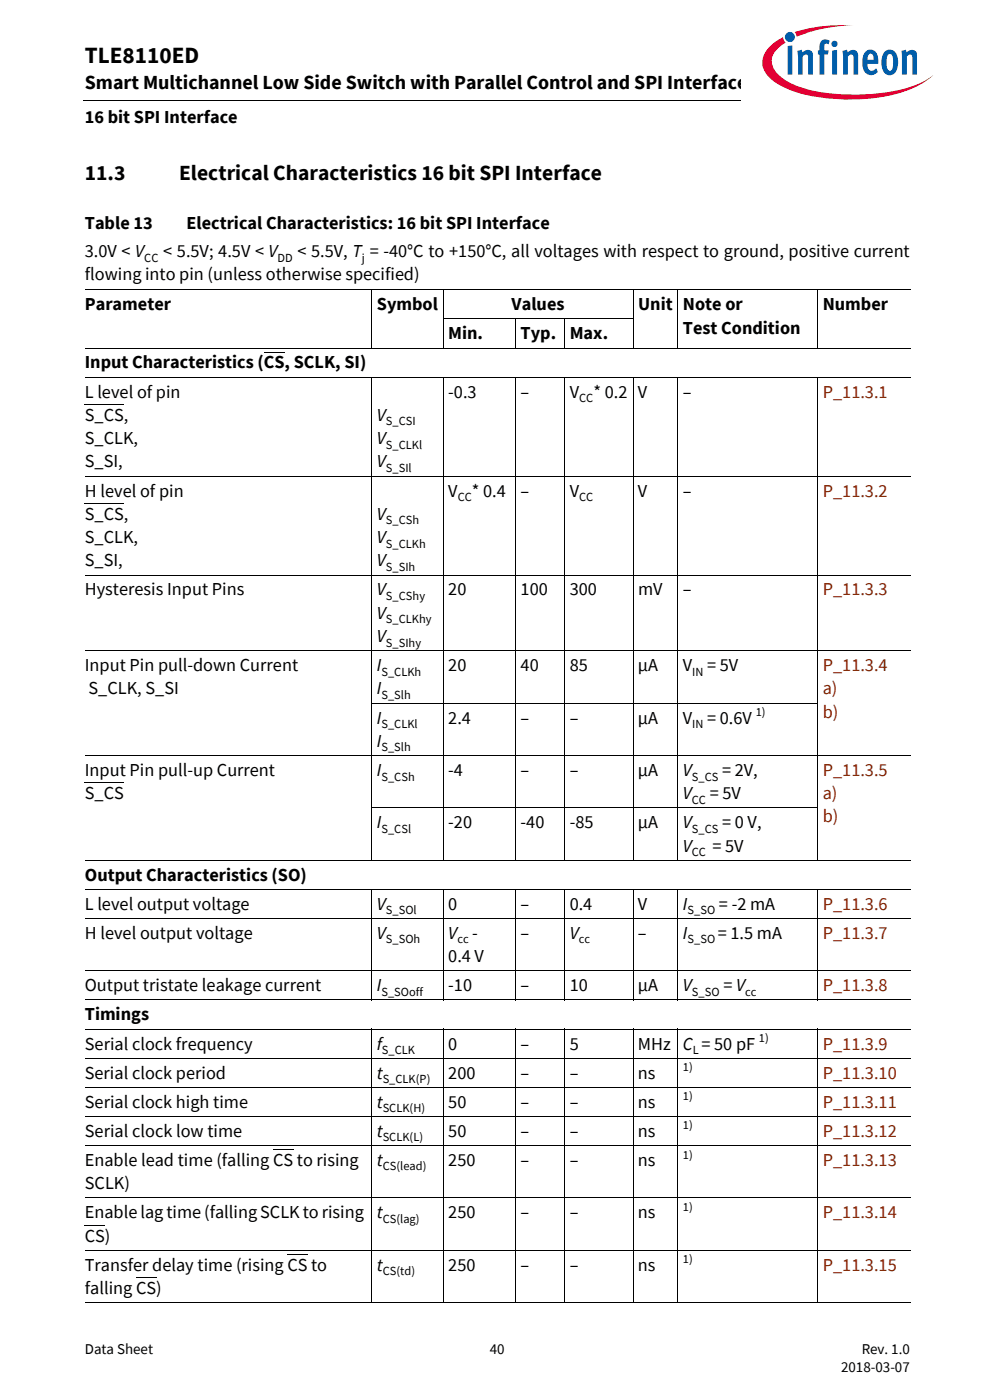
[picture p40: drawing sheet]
<svg xmlns="http://www.w3.org/2000/svg" width="210mm" height="297mm" viewBox="0 0 210 297" stroke-linecap="round" stroke-linejoin="round" font-family="sans-serif">
<defs><g id="words">
<text font-size="4.9" x="18" y="13.4">TLE8110ED</text>
<g font-size="4.6">
<text x="18" y="38.1">11.3</text>
<text x="38" y="38.1">Electrical Characteristics 16 bit SPI Interface</text>
</g>
<text font-size="4.2" x="18" y="19">Smart Multichannel Low Side Switch with Parallel Control and SPI Interface</text>
<g font-size="3.9">
<text x="18" y="26.2">16 bit SPI Interface</text>
<text x="18" y="48.5">Table 13</text>
<text x="39.5" y="48.5">Electrical Characteristics: 16 bit SPI Interface</text>
<text x="18" y="59.5">flowing into pin (unless otherwise specified)</text>
<text x="18" y="54.5">3.0V &lt; V</text>
<text x="34.6" y="54.5">&lt; 5.5V; 4.5V &lt; V</text>
<text x="63.1" y="54.5">&lt; 5.5V, T = -40°C to +150°C, all voltages with respect to ground, positive current</text>
<text x="18" y="65.8">Parameter</text>
<text x="79.9" y="65.8">Symbol</text>
<text x="108.5" y="65.8">Values</text>
<text x="135.3" y="65.8">Unit Note or</text>
<text x="174.5" y="65.8">Number</text>
<text x="144.8" y="70.8">Test Condition</text>
<text x="95.1" y="72">Min.</text>
<text x="110.4" y="72">Typ.</text>
<text x="120.8" y="72">Max.</text>
<text x="18" y="78.2">Input Characteristics (CS, SCLK, SI)</text>
<text x="18" y="84.4">L level of pin</text>
<text x="18" y="89.3">S_CS,</text>
<text x="79.9" y="89.3">V</text>
<text x="95.1" y="84.4">-0.3</text>
<text x="110.4" y="84.4">–</text>
<text x="120.8" y="84.4">V</text>
<text x="125.9" y="84.4">* 0.2 V</text>
<text x="144.8" y="84.4">–</text>
<text x="18" y="94.2">S_CLK,</text>
<text x="79.9" y="94.2">V</text>
<text x="18" y="99.2">S_SI,</text>
<text x="79.9" y="99.2">V</text>
<text x="18" y="105.3">H level of pin</text>
<text x="95.1" y="105.3">V</text>
<text x="100.1" y="105.3">* 0.4</text>
<text x="110.4" y="105.3">–</text>
<text x="120.8" y="105.3">V</text>
<text x="135.3" y="105.3">V</text>
<text x="144.8" y="105.3">–</text>
<text x="18" y="110.3">S_CS,</text>
<text x="79.9" y="110.3">V</text>
<text x="18" y="115.2">S_CLK,</text>
<text x="79.9" y="115.2">V</text>
<text x="18" y="120.2">S_SI,</text>
<text x="79.9" y="120.2">V</text>
<text x="18" y="126.3">Hysteresis Input Pins</text>
<text x="79.9" y="131.3">V</text>
<text x="79.9" y="126.3">V</text>
<text x="95.1" y="126.3">20</text>
<text x="110.4" y="126.3">100</text>
<text x="120.8" y="126.3">300</text>
<text x="135.3" y="126.3">mV</text>
<text x="144.8" y="126.3">–</text>
<text x="79.9" y="136.2">V</text>
<text x="18" y="142.4">Input Pin pull-down Current</text>
<text x="79.9" y="142.4">I</text>
<text x="95.1" y="142.4">20</text>
<text x="110.4" y="142.4">40</text>
<text x="120.8" y="142.4">85</text>
<text x="135.3" y="142.4">µA</text>
<text x="144.8" y="142.4">V</text>
<text x="150" y="142.4">= 5V</text>
<text x="18.8" y="147.3">S_CLK, S_SI</text>
<text x="79.9" y="147.3">I</text>
<text x="79.9" y="153.5">I</text>
<text x="95.1" y="153.5">2.4</text>
<text x="110.4" y="153.5">–</text>
<text x="120.8" y="153.5">–</text>
<text x="135.3" y="153.5">µA</text>
<text x="144.8" y="153.5">V</text>
<text x="150" y="153.5">= 0.6V</text>
<text x="79.9" y="158.4">I</text>
<text x="18" y="164.6">Input Pin pull-up Current</text>
<text x="79.9" y="164.6">I</text>
<text x="95.1" y="164.6">-4</text>
<text x="110.4" y="164.6">–</text>
<text x="120.8" y="164.6">–</text>
<text x="135.3" y="164.6">µA</text>
<text x="144.8" y="164.6">V</text>
<text x="153.2" y="164.6">= 2V,</text>
<text x="18" y="169.5">S_CS</text>
<text x="144.8" y="169.5">V</text>
<text x="150.6" y="169.5">= 5V</text>
<text x="79.9" y="175.7">I</text>
<text x="95.1" y="175.7">-20</text>
<text x="110.4" y="175.7">-40</text>
<text x="120.8" y="175.7">-85</text>
<text x="135.3" y="175.7">µA</text>
<text x="144.8" y="175.7">V</text>
<text x="153.2" y="175.7">= 0 V,</text>
<text x="144.8" y="180.7">V</text>
<text x="151.1" y="180.7">= 5V</text>
<text x="18" y="186.8">Output Characteristics (SO)</text>
<text x="18" y="193">L level output voltage</text>
<text x="79.9" y="193">V</text>
<text x="95.1" y="193">0</text>
<text x="110.4" y="193">–</text>
<text x="120.8" y="193">0.4</text>
<text x="135.3" y="193">V</text>
<text x="144.8" y="193">I</text>
<text x="152.5" y="193">= -2 mA</text>
<text x="18" y="199.2">H level output voltage</text>
<text x="79.9" y="199.2">V</text>
<text x="95.1" y="199.2">V</text>
<text x="100.2" y="199.2">-</text>
<text x="110.4" y="199.2">–</text>
<text x="120.8" y="199.2">V</text>
<text x="135.3" y="199.2">–</text>
<text x="144.8" y="199.2">I</text>
<text x="152.2" y="199.2">= 1.5 mA</text>
<text x="95.1" y="204.1">0.4 V</text>
<text x="18" y="210.3">Output tristate leakage current</text>
<text x="79.9" y="210.3">I</text>
<text x="95.1" y="210.3">-10</text>
<text x="110.4" y="210.3">–</text>
<text x="120.8" y="210.3">10</text>
<text x="135.3" y="210.3">µA</text>
<text x="144.8" y="210.3">V</text>
<text x="153.4" y="210.3">= V</text>
<text x="18" y="216.5">Timings</text>
<text x="18" y="222.7">Serial clock frequency</text>
<text x="79.9" y="222.7">f</text>
<text x="95.1" y="222.7">0</text>
<text x="110.4" y="222.7">–</text>
<text x="120.8" y="222.7">5</text>
<text x="135.3" y="222.7">MHz</text>
<text x="144.8" y="222.7">C = 50 pF</text>
<text x="18" y="228.8">Serial clock period</text>
<text x="79.9" y="228.8">t</text>
<text x="95.1" y="228.8">200</text>
<text x="110.4" y="228.8">–</text>
<text x="120.8" y="228.8">–</text>
<text x="135.3" y="228.8">ns</text>
<text x="18" y="235">Serial clock high time</text>
<text x="79.9" y="235">t</text>
<text x="95.1" y="235">50</text>
<text x="110.4" y="235">–</text>
<text x="120.8" y="235">–</text>
<text x="135.3" y="235">ns</text>
<text x="18" y="241.2">Serial clock low time</text>
<text x="79.9" y="241.2">t</text>
<text x="95.1" y="241.2">50</text>
<text x="110.4" y="241.2">–</text>
<text x="120.8" y="241.2">–</text>
<text x="135.3" y="241.2">ns</text>
<text x="18" y="247.3">Enable lead time (falling CS to rising</text>
<text x="79.9" y="247.3">t</text>
<text x="95.1" y="247.3">250</text>
<text x="110.4" y="247.3">–</text>
<text x="120.8" y="247.3">–</text>
<text x="135.3" y="247.3">ns</text>
<text x="18" y="252.3">SCLK)</text>
<text x="18" y="258.4">Enable lag time (falling SCLK to rising</text>
<text x="18" y="263.4">CS)</text>
<text x="79.9" y="258.4">t</text>
<text x="95.1" y="258.4">250</text>
<text x="110.4" y="258.4">–</text>
<text x="120.8" y="258.4">–</text>
<text x="135.3" y="258.4">ns</text>
<text x="18" y="269.6">Transfer delay time (rising CS to</text>
<text x="79.9" y="269.6">t</text>
<text x="95.1" y="269.6">250</text>
<text x="110.4" y="269.6">–</text>
<text x="120.8" y="269.6">–</text>
<text x="135.3" y="269.6">ns</text>
<text x="18" y="274.5">falling CS)</text>
</g>
<g font-size="3.9" fill="#802600">
<text x="174.5" y="84.4">P_11.3.1</text>
<text x="174.5" y="105.3">P_11.3.2</text>
<text x="174.5" y="126.3">P_11.3.3</text>
<text x="174.5" y="142.4">P_11.3.4</text>
<text x="174.5" y="147.3">a)</text>
<text x="174.5" y="152.3">b)</text>
<text x="174.5" y="164.6">P_11.3.5</text>
<text x="174.5" y="169.5">a)</text>
<text x="174.5" y="174.5">b)</text>
<text x="174.5" y="193">P_11.3.6</text>
<text x="174.5" y="199.2">P_11.3.7</text>
<text x="174.5" y="210.3">P_11.3.8</text>
<text x="174.5" y="222.7">P_11.3.9</text>
<text x="174.5" y="228.8">P_11.3.10</text>
<text x="174.5" y="235">P_11.3.11</text>
<text x="174.5" y="241.2">P_11.3.12</text>
<text x="174.5" y="247.3">P_11.3.13</text>
<text x="174.5" y="258.4">P_11.3.14</text>
<text x="174.5" y="269.6">P_11.3.15</text>
</g>
<g font-size="3.2">
<text x="18" y="287.3">Data Sheet</text>
<text x="103.9" y="287.3">40</text>
<text x="182.8" y="287.3">Rev. 1.0</text>
<text x="178.4" y="291.2">2018-03-07</text>
</g>
<g font-size="2.6">
<text x="30.6" y="55.5">CC</text>
<text x="58.9" y="55.5">DD</text>
<text x="76.8" y="55.5">j</text>
<text x="122.8" y="85.3">CC</text>
<text x="81.9" y="90.3">S_CSI</text>
<text x="81.9" y="95.2">S_CLKl</text>
<text x="81.9" y="100.1">S_SIl</text>
<text x="97.1" y="106.3">CC</text>
<text x="122.8" y="106.3">CC</text>
<text x="81.9" y="111.3">S_CSh</text>
<text x="81.9" y="116.2">S_CLKh</text>
<text x="81.9" y="121.1">S_SIh</text>
<text x="81.9" y="127.3">S_CShy</text>
<text x="81.9" y="132.3">S_CLKhy</text>
<text x="81.9" y="137.2">S_SIhy</text>
<text x="80.9" y="143.4">S_CLKh</text>
<text x="146.8" y="143.4">IN</text>
<text x="80.9" y="148.3">S_Slh</text>
<text x="80.9" y="154.5">S_CLKl</text>
<text x="146.8" y="154.5">IN</text>
<text x="160.3" y="151.9">1)</text>
<text x="80.9" y="159.4">S_Slh</text>
<text x="80.9" y="165.6">S_CSh</text>
<text x="146.7" y="165.6">S_CS</text>
<text x="146.7" y="170.5">CC</text>
<text x="80.9" y="176.7">S_CSl</text>
<text x="146.7" y="176.7">S_CS</text>
<text x="146.7" y="181.6">CC</text>
<text x="81.9" y="194">S_SOl</text>
<text x="145.8" y="194">S_SO</text>
<text x="81.9" y="200.2">S_SOh</text>
<text x="97" y="200.2">cc</text>
<text x="122.8" y="200.2">cc</text>
<text x="145.8" y="200.2">S_SO</text>
<text x="80.9" y="211.3">S_SOoff</text>
<text x="146.7" y="211.3">S_SO</text>
<text x="158.1" y="211.3">cc</text>
<text x="161" y="221.1">1)</text>
<text x="81" y="223.6">S_CLK</text>
<text x="144.8" y="227.3">1)</text>
<text x="147" y="223.6">L</text>
<text x="81.2" y="229.8">S_CLK(P)</text>
<text x="144.8" y="233.4">1)</text>
<text x="81.2" y="236">SCLK(H)</text>
<text x="144.8" y="239.6">1)</text>
<text x="81.2" y="242.1">SCLK(L)</text>
<text x="144.8" y="245.8">1)</text>
<text x="81.2" y="248.3">CS(lead)</text>
<text x="144.8" y="256.9">1)</text>
<text x="81.2" y="259.4">CS(lag)</text>
<text x="144.8" y="268">1)</text>
<text x="81.2" y="270.5">CS(td)</text>
</g>
</g></defs>
<path d="M17.7 21.3l.1 .1z" fill="#000"/>
<path d="M17.8 21.4h140.5" fill="none" stroke="#000" stroke-width=".21"/>
<path d="M157.3 5.1h42.7v21.5h-42.7z" fill="#fff"/>
<path d="M168.6 6.8l.4 1 1.4-.5a31.9 31.9 0 0 1 10.7-1.9 32.2 32.2 0 0 0-12.5 1.4zM163.4 9.8a4.3 4.3 0 0 0 0 6.9 21.8 21.8 0 0 0 11.7 4.1 38.5 38.5 0 0 0 18.7-2.1 14.3 14.3 0 0 0 4.2-2.8 18.4 18.4 0 0 1-8.8 3.5 40.4 40.4 0 0 1-20.2-1.2l-1.6-.7a6.4 6.4 0 0 1-3.7-4.4 5.1 5.1 0 0 1 2.9-4.1l-.3-.3-.2-.8-1 .5z" fill-rule="evenodd" fill="#e30034"/>
<path d="M166.5 7.8a1.06 1.06 0 0 0 2.1 0 1.06 1.06 0 0 0-2.1 0zM167.1 9.8v6h.9v-6.2zM169.1 10.8l.2 1.3v3.7h.9v-3.8l.7-.4h.3l.2 .3v3.9h1v-3.9a1.21 1.21 0 0 0-.8-1.3 1.21 1.21 0 0 0-1.4 .5l-.1-.6zM174.3 8.6a2.41 2.41 0 0 0-.5 2.1h-.3v.9h.3v4.2h1v-4.2h.8l.2-.9h-1v-.9a.49 .49 0 0 1 .3-.6 .49 .49 0 0 1 .6 .2l.3-.7a1.45 1.45 0 0 0-1.7-.1zM176.5 10.7v5.1h1v-5.2zM176.3 9.3a.7 .7 0 0 0 1.4 0 .7 .7 0 0 0-1.4 0zM178.7 10.8l.1 5h1v-3.8a.64 .64 0 0 1 .5-.5 .64 .64 0 0 1 .7 .4v3.9h1v-3.9a1.22 1.22 0 0 0-.8-1.3 1.22 1.22 0 0 0-1.4 .5l-.2-.6zM183.7 10.8a3.9 3.9 0 0 0-.1 4.7 1.76 1.76 0 0 0 2.6-.3l-.4-.7a.99 .99 0 0 1-1.6 .1l-.2-1.1h2.3v-.2a2.3 2.3 0 0 0-1.5-2.8h-.5zM184.2 11.7a.65 .65 0 0 1 .9-.2 .65 .65 0 0 1 .2 .9v.3h-1.3zM187.7 10.9a3.9 3.9 0 0 0 .1 4.8 1.68 1.68 0 0 0 2.6-1.5 3.8 3.8 0 0 0-.7-3.3 1.59 1.59 0 0 0-2 0zM188.4 11.6l.2-.1a.86 .86 0 0 1 .8 1.2v.7a1.26 1.26 0 0 1-.6 1.6 2.12 2.12 0 0 1-.7-2.3l.1-.9zM191.2 10.8l.1 5h1v-3.8l.7-.4h.3l.2 .3v3.9h1v-4.2a1.08 1.08 0 0 0-.6-1 1.08 1.08 0 0 0-1.3 .2l-.4 .3v-.6z" fill-rule="evenodd" fill="#005da9"/>
<g fill="none" stroke="#000" stroke-width=".21">
<path d="M18 61.5h175.1M18 73.8h175.1M56 74.7h4.4M78.9 61.4v12.5M78.9 79.9v102.6M94 67.7h40.3M94 61.4v12.5M94 79.9v102.6M109.4 67.6v6.3M109.4 79.9v102.6M119.8 67.6v6.3M119.8 79.9v102.6"/>
<path d="M134.3 61.4v12.5M134.3 79.9v102.6M143.8 61.4v12.5M143.8 79.9v102.6M173.5 61.4v12.5M173.5 79.9v102.6M18 85.8h8.3M18 80h175.1M18 106.8h8.3M18 101h175.1M18 122h175.1M18 138h175.1"/>
<path d="M78.8 149.2h94.7M18 166.1h8.3M18 160.3h175.1M78.8 171.4h94.7M18 182.5h175.1M18 188.7h175.1M18 194.9h175.1M78.9 188.6v23.6M94 188.6v23.6M109.4 188.6v23.6M119.8 188.6v23.6M134.3 188.6v23.6"/>
<path d="M143.8 188.6v23.6M173.5 188.6v23.6M18 206h175.1M18 212.1h175.1M18 218.3h175.1M78.9 218.2v58.2M94 218.2v58.2M109.4 218.2v58.2M119.8 218.2v58.2M134.3 218.2v58.2M143.8 218.2v58.2M173.5 218.2v58.2"/>
<path d="M18 224.5h175.1M18 230.6h175.1M18 236.8h175.1M18 259.9h4.3M18 243h175.1M18 254.1h175.1M57.9 243.9h4.3M18 265.2h175.1M18 276.3h175.1M28.9 271h4.2M61 266.1h4.2"/>
</g>
<use href="#words"/>
</svg>
